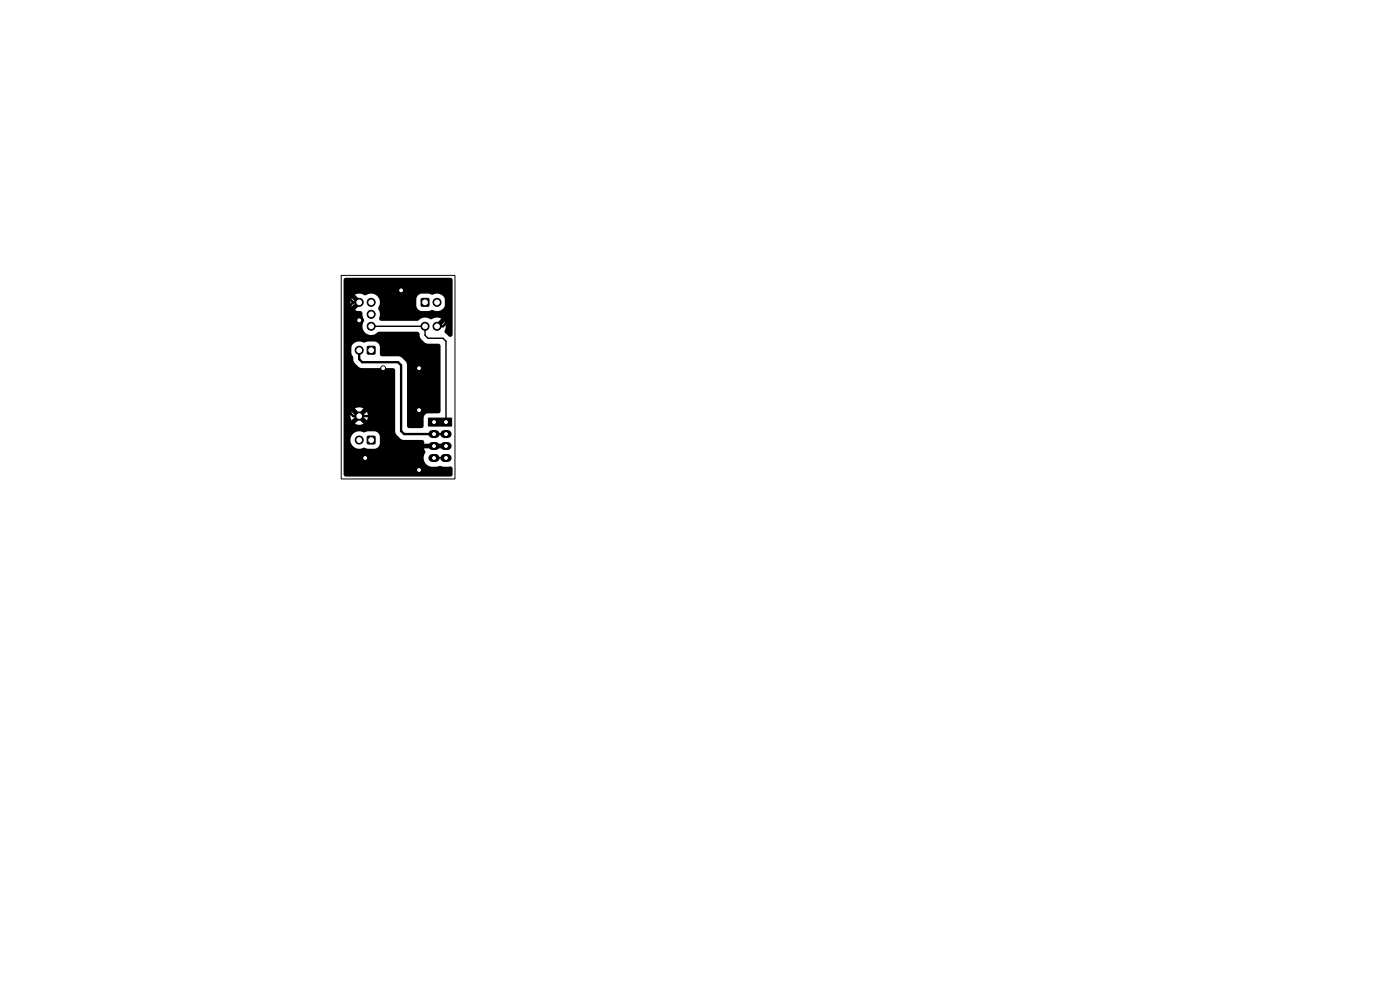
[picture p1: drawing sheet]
<svg xmlns="http://www.w3.org/2000/svg" width="297mm" height="210mm" viewBox="0 0 297 210" stroke-linecap="round" stroke-linejoin="round" font-family="sans-serif">
<path d="M72.4 58.4h24.1v43.2h-24.1z" fill="none" stroke="#000" stroke-width=".21"/>
<g fill="#000" stroke="#000" stroke-width=".21">
<path d="M78 73.5h1.5v1.6h-1.5zM89.4 63.4h1.5v1.5h-1.5zM78 92.6h1.5v1.5h-1.5zM90.9 88.7h2.4v1.7h-2.4zM93.4 88.7h2.4v1.7h-2.4z"/>
<circle cx="76.2" cy="74.3" r=".5"/>
<circle cx="76.2" cy="64.1" r=".5"/>
<circle cx="76.2" cy="67.9" r=".5"/>
<circle cx="76.2" cy="74.3" r=".85"/>
<circle cx="76.2" cy="64.1" r=".85"/>
<circle cx="78.7" cy="66.7" r=".5"/>
<circle cx="78.7" cy="64.1" r=".5"/>
<circle cx="78.7" cy="74.3" r=".5"/>
<circle cx="78.7" cy="69.2" r=".5"/>
<circle cx="78.7" cy="66.7" r=".85"/>
<circle cx="78.7" cy="64.1" r=".85"/>
<circle cx="78.7" cy="69.2" r=".85"/>
<circle cx="81.3" cy="78.1" r=".5"/>
<circle cx="85.1" cy="61.6" r=".5"/>
<circle cx="88.9" cy="78.1" r=".5"/>
<circle cx="90.2" cy="69.2" r=".5"/>
<circle cx="90.2" cy="64.1" r=".5"/>
<circle cx="90.2" cy="69.2" r=".85"/>
<circle cx="92.7" cy="64.1" r=".5"/>
<circle cx="92.7" cy="69.2" r=".5"/>
<circle cx="92.7" cy="64.1" r=".85"/>
<circle cx="92.7" cy="69.2" r=".85"/>
<circle cx="76.2" cy="93.3" r=".5"/>
<circle cx="76.2" cy="88.3" r=".5"/>
<circle cx="76.2" cy="93.3" r=".85"/>
<circle cx="76.2" cy="88.3" r=".85"/>
<circle cx="77.5" cy="97.2" r=".5"/>
<circle cx="78.7" cy="93.3" r=".5"/>
<circle cx="88.9" cy="87" r=".5"/>
<circle cx="88.9" cy="99.7" r=".5"/>
<circle cx="92.1" cy="92.1" r=".3"/>
<circle cx="92.1" cy="94.6" r=".3"/>
<circle cx="92.1" cy="89.5" r=".3"/>
<circle cx="92.1" cy="97.2" r=".3"/>
<circle cx="94.6" cy="89.5" r=".3"/>
<circle cx="94.6" cy="97.2" r=".3"/>
<circle cx="94.6" cy="92.1" r=".3"/>
<circle cx="94.6" cy="94.6" r=".3"/>
</g>
<path d="M91.7 92.1h.7M91.7 94.6h.7M91.7 97.2h.7M94.3 92.1h.7M94.3 94.6h.7M94.3 97.2h.7" fill="none" stroke="#000" stroke-width="1.7"/>
<path d="M78.7 69.2h11.5v1.9l.6 .7h3.2l.6 .6v17.1h-2.5M92.1 97.2h2.5" fill="none" stroke="#000" stroke-width=".3"/>
<path d="M74.9 64.1l-.6-.6v-3.2l.6-.6h19.1l.6 .6v8.3l-.6 .6h-1.3M74.9 64.1l-.6 .7v22.8l.6 .7h6.4l.6 .6v5.1l.6 .6h12.1M74.9 64.1h1.3M76.2 74.3v1.9l.6 .6h7.7l.6 .7v13.9l.6 .7h8.9" fill="none" stroke="#000" stroke-width=".5"/>
<path d="M73.1 59l.3-.1 22.4 .1 .2 .4v11.7a.5 .5 0 0 1-.8 .2l-.5-.4a.68 .68 0 0 1-.2-1.2v-.7l-.2-.7-1.2 1.2 .1-.1a.5 .5 0 0 0-.2-.6 .5 .5 0 0 0-.6 .1l1.2-1.3-.1-.1a2.36 2.36 0 0 0-2.1 .2l-1.2-.3-.8 .1-.9 .6h-7.6a.67 .67 0 0 1-.3-1.2l-.1-.7-.3-.7 .1-.3a1.84 1.84 0 0 0 .2-1.7h7.8v1.3a1.24 1.24 0 0 0 1.2 1.2h1.5l.6-.3a1.88 1.88 0 0 0 2.8-.9 1.88 1.88 0 0 0-1.4-2.5l-1.4 .2-.6-.2h-1.6a1.24 1.24 0 0 0-1.1 1.2l-7.9-.1a1.99 1.99 0 0 0-2.9-.7l-.3-.1a1.85 1.85 0 0 0-1.9-.1l1.3 1.3a.5 .5 0 0 0-.7 0 .5 .5 0 0 0-.1 .7 .5 .5 0 0 0 .7 0l-1.2 1.2 .6 .3a.73 .73 0 0 1 .9 .1 .73 .73 0 0 1 .1 .8l.2 .5a.9 .9 0 0 1-.1 1.3 1.92 1.92 0 0 0 1 2.2 1.92 1.92 0 0 0 2.3-.5h8.2a.74 .74 0 0 1 .5 1l.3 .5 1.1 .9 2.7 .1 .4 .4-.1 14-.4 .4h-2.2a.99 .99 0 0 0-.9 .9v1.7l-.3 .5h-2.8l-.4-.3-.1-13.1-.1-.6a2.5 2.5 0 0 0-1.6-1.2l-3.8-.1-.2-.3v-1.7a1.25 1.25 0 0 0-1.2-1.1l-1.5 .1-.6 .2a1.94 1.94 0 0 0-2.6 .5 1.94 1.94 0 0 0 .2 2.6l.2 1.1 .9 .9 .5 .3h6.8l.4 .2 .1 .3 .1 13.3 1 1.1 .5 .3h4.3a.55 .55 0 0 1 .2 .8h4.9a.5 .5 0 0 1 .3 .6 .5 .5 0 0 1-.5 .4l-4.6 .1a.96 .96 0 0 1 0 1.4 1.85 1.85 0 0 0 1.6 2.4l1.7-.2 1.8 .2a.61 .61 0 0 1 .9 .4v1.3l-.4 .4h-22.4l-.3-.5v-7.3h1.4a1.94 1.94 0 0 0 3 1.7l.6 .2h1.6l.5-.2 .4-.4h11.4l.2 .3 .3-.1 .1-.2h1.9a.3 .3 0 0 0 .4 .3 .3 .3 0 0 0 .1-.5 .3 .3 0 0 0-.5 .1l-1.9 .1-.4-.3-.2 .3h-11.4l.2-.6v-1.5a1.25 1.25 0 0 0-1.2-1h-1.5l-.6 .2a1.93 1.93 0 0 0-3 1.6h-1.4v-3.4h2.4l.9 .2 .9-.2-.9-.9-.9 .9h-2.4v-1.6h1.4l.3 .9 .8-1h.3v.1a.5 .5 0 0 0 .5 .5 .5 .5 0 0 0 .5-.5h.2l.9 .9a1.82 1.82 0 0 0 0-1.8l-.9 .9h-.2a.5 .5 0 0 0-.5-.5 .5 .5 0 0 0-.5 .4h-.3l-.8-.8-.3 .9h-1.4v-1.6h2.4l.9 .9 .9-.9-.9-.3-.9 .3h-2.4v-22.6h1.4l.3 .9 .9-.9-.9-.9-.3 .9h-1.4v-4.7z" fill="#000"/>
<g fill="#fff" stroke="#fff" stroke-width=".21">
<circle cx="88.9" cy="78.1" r=".3"/>
<circle cx="88.9" cy="99.7" r=".3"/>
<circle cx="88.9" cy="87" r=".3"/>
<circle cx="77.5" cy="97.2" r=".3"/>
<circle cx="85.1" cy="61.6" r=".3"/>
<circle cx="76.2" cy="67.9" r=".3"/>
<circle cx="81.3" cy="78.1" r=".3"/>
<circle cx="78.7" cy="93.3" r=".5"/>
<circle cx="76.2" cy="93.3" r=".5"/>
<circle cx="76.2" cy="88.3" r=".5"/>
<circle cx="90.2" cy="64.1" r=".5"/>
<circle cx="92.7" cy="64.1" r=".5"/>
<circle cx="90.2" cy="69.2" r=".5"/>
<circle cx="92.7" cy="69.2" r=".5"/>
<circle cx="78.7" cy="74.3" r=".5"/>
<circle cx="76.2" cy="74.3" r=".5"/>
<circle cx="78.7" cy="69.2" r=".5"/>
<circle cx="78.7" cy="66.7" r=".5"/>
<circle cx="78.7" cy="64.1" r=".5"/>
<circle cx="76.2" cy="64.1" r=".5"/>
<circle cx="94.6" cy="89.5" r=".3"/>
<circle cx="92.1" cy="89.5" r=".3"/>
<circle cx="94.6" cy="92.1" r=".3"/>
<circle cx="92.1" cy="92.1" r=".3"/>
<circle cx="94.6" cy="94.6" r=".3"/>
<circle cx="92.1" cy="94.6" r=".3"/>
<circle cx="94.6" cy="97.2" r=".3"/>
<circle cx="92.1" cy="97.2" r=".3"/>
</g>
</svg>
